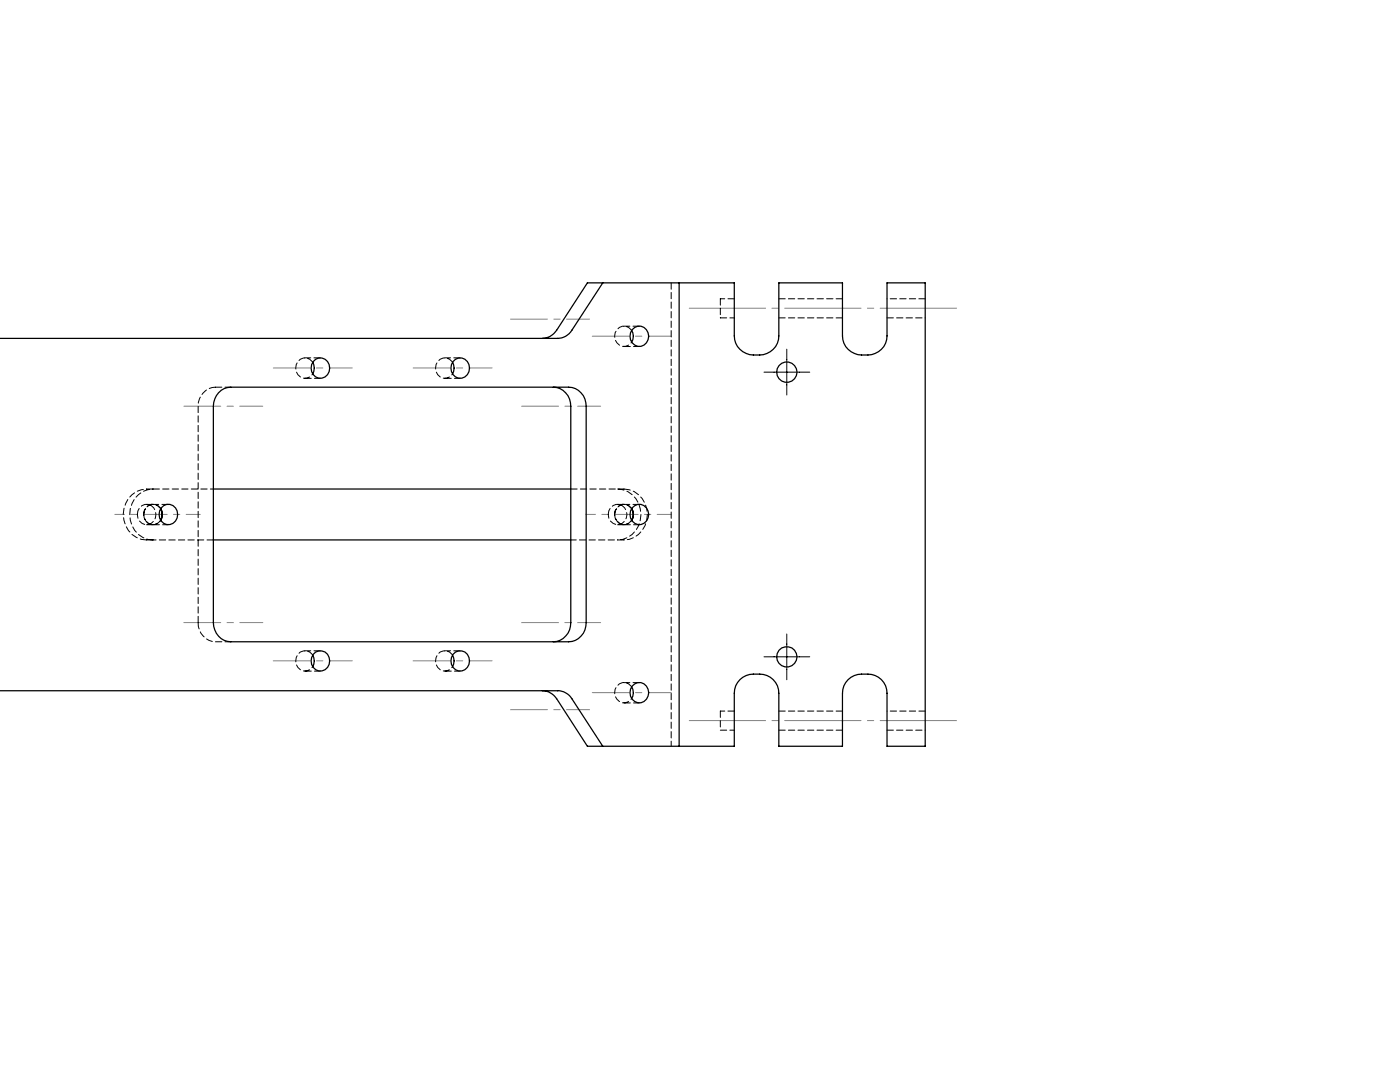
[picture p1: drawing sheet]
<svg xmlns="http://www.w3.org/2000/svg" width="279mm" height="216mm" viewBox="0 0 279 216" stroke-linecap="round" stroke-linejoin="round" font-family="sans-serif">
<path d="M152.5 74.3h9.1M157 69.7v9.1M152.5 131.1h9.1M157 126.5v9.1" fill="none" stroke="#000" stroke-width=".2"/>
<path d="M54.5 73.4h15.8M82.4 73.4h15.8M101.9 63.7h15.8M118.2 67.1h15.8M36.7 81.1h15.8M104.1 81.1h15.8M36.7 124.2h15.8M54.5 131.9h15.8M82.4 131.9h15.8M104.1 124.2h15.8M118.2 138.2h15.8M101.9 141.6h15.8" fill="none" stroke="#808080" stroke-width=".2" stroke-dasharray="15.2 1.3 1.3 1.3" stroke-dashoffset="7.9"/>
<path d="M137.4 61.5h53.6M137.4 143.8h53.6" fill="none" stroke="#808080" stroke-width=".2" stroke-dasharray="15.2 1.3 1.3 1.3" stroke-dashoffset="-.1"/>
<path d="M30.6 102.6h9.4M124.6 102.6h9.4" fill="none" stroke="#808080" stroke-width=".2" stroke-dasharray="15.2 1.3 1.3 1.3" stroke-dashoffset="12.4"/>
<path d="M22.9 102.6h7.7M116.9 102.6h7.7" fill="none" stroke="#808080" stroke-width=".2" stroke-dasharray="15.2 1.3 1.3 1.3" stroke-dashoffset="13.3"/>
<g fill="none" stroke="#000" stroke-width=".25">
<path d="M120.3 56.4l-6.2 9.5a3.3 3.3 0 0 1-2.8 1.6h-111.4M135.5 56.4v92.5M43.6 78.4a3.2 3.2 0 0 1 2.5-1.1h67.4a3.7 3.7 0 0 1 3.5 3.8v43.1a3.7 3.7 0 0 1-3.5 3.9h-67.4a3.7 3.7 0 0 1-3.5-3.9v-43.1a4.2 4.2 0 0 1 1-2.7zM62.4 72.3a2.29 2.29 0 0 1 0 2.3M62.5 72.1a1.89 1.89 0 0 1 2.5-.4 1.89 1.89 0 0 1 .7 2.5 1.84 1.84 0 0 1-2.1 1.3 1.84 1.84 0 0 1-1.5-2.1l.1-.7zM90.3 72.3a2.29 2.29 0 0 1 0 2.3M90.4 72.1a1.89 1.89 0 0 1 2.5-.4 1.89 1.89 0 0 1 .7 2.5 1.84 1.84 0 0 1-2.1 1.3 1.84 1.84 0 0 1-1.5-2.1l.1-.7zM108.2 67.5a3.5 3.5 0 0 0 2.9-1.6l6.1-9.5h29.3v10.6a3.9 3.9 0 0 0 3.9 3.8 4.2 4.2 0 0 0 5-3v-11.4h12.7v10.6a3.9 3.9 0 0 0 3.8 3.8 4.2 4.2 0 0 0 5.1-3v-11.4h7.6v92.5h-7.6v-10.6a3.8 3.8 0 0 0-3.8-3.8 4.3 4.3 0 0 0-4.8 2.3l-.3 1.5v10.6h-12.7v-10.6a3.8 3.8 0 0 0-3.8-3.8 4.3 4.3 0 0 0-4.8 2.3l-.3 1.5v10.6h-29.3l-6.1-9.5a3.5 3.5 0 0 0-2.9-1.6M110.4 77.3a3.7 3.7 0 0 1 3.5 3.8v43.1a3.7 3.7 0 0 1-3.5 3.9M126 65.9a2.1 2.1 0 0 1 0 2.4M126.2 65.8a1.89 1.89 0 0 1 2.4-.4 1.89 1.89 0 0 1 .7 2.4 1.84 1.84 0 0 1-2.1 1.3 1.84 1.84 0 0 1-1.5-2l.1-.7zM42.6 97.6h71.3"/>
<path d="M32.1 101.5a2.29 2.29 0 0 1 0 2.3 2.29 2.29 0 0 0 0-2.3zM32.2 101.4a1.89 1.89 0 0 1 2.4-.4 1.89 1.89 0 0 1 .7 2.4 1.84 1.84 0 0 1-2.1 1.3 1.84 1.84 0 0 1-1.5-2l.2-.7zM42.6 107.7h71.3M126 101.5a2.1 2.1 0 0 1 0 2.3 2.1 2.1 0 0 0 0-2.3zM126.2 101.4a1.89 1.89 0 0 1 2.4-.4 1.89 1.89 0 0 1 .7 2.4 1.84 1.84 0 0 1-2.1 1.3 1.84 1.84 0 0 1-1.5-2l.1-.7zM0 137.8h111.3a3.4 3.4 0 0 1 2.8 1.6l6.2 9.5M62.4 130.7a2.23 2.23 0 0 1 0 2.3M62.5 130.6a1.89 1.89 0 0 1 2.5-.4 1.89 1.89 0 0 1 .7 2.4 1.88 1.88 0 0 1-2.5 1.2 1.88 1.88 0 0 1-1-2.6zM90.3 130.7a2.23 2.23 0 0 1 0 2.3M90.4 130.6a1.89 1.89 0 0 1 2.5-.4 1.89 1.89 0 0 1 .7 2.4 1.88 1.88 0 0 1-2.5 1.2 1.88 1.88 0 0 1-1-2.6zM126 137.1a2.1 2.1 0 0 1 0 2.3M126.2 136.9a1.89 1.89 0 0 1 2.4-.4 1.89 1.89 0 0 1 .7 2.4 1.84 1.84 0 0 1-2.1 1.3 1.84 1.84 0 0 1-1.5-2l.1-.7z"/>
<circle cx="157" cy="74.3" r="2.03"/>
<circle cx="157" cy="131.1" r="2.03"/>
</g>
<g fill="none" stroke="#000" stroke-width=".2" stroke-dasharray="1.3 .6">
<path d="M133.9 56.4v92.5M143.8 59.6v1.9M146.5 59.6h-2.7M168.1 59.6h-12.7M184.6 59.6h-7.6M43 77.3h3.1M43 77.3a3.7 3.7 0 0 0-3.5 3.8M60.9 75.5h3M62.4 72.3a1.84 1.84 0 0 0-2.2-.8 1.84 1.84 0 0 0-1.2 1.9 1.84 1.84 0 0 0 1.2 2 1.84 1.84 0 0 0 2.2-.8M63.9 71.4h-3M88.8 75.5h3M90.3 72.3a1.84 1.84 0 0 0-2.1-.8 1.84 1.84 0 0 0-1.3 1.9 1.84 1.84 0 0 0 1.3 2 1.84 1.84 0 0 0 2.1-.8"/>
<path d="M91.8 71.4h-3M124.5 69.1h3.1M126 65.9a1.84 1.84 0 0 0-2.1-.7 1.84 1.84 0 0 0-1.2 1.9 1.84 1.84 0 0 0 1.2 1.9 1.84 1.84 0 0 0 2.1-.7M127.6 65.1h-3.1M143.8 61.5v1.9M143.8 63.4h2.7M155.4 63.4h12.7M177 63.4h7.6M29.2 97.6h1.4M30.6 97.6h12M39.5 81.1v43.1M113.9 97.6h10.6"/>
<path d="M123.3 97.6a5.2 5.2 0 0 1 4.4 3.5 5.2 5.2 0 0 1-1.5 5.5l-.9 .6-1 .4-1 .1M124.5 97.6a5.2 5.2 0 0 1 4.5 3.5 5.2 5.2 0 0 1-1.6 5.5l-.9 .6-.9 .4-1.1 .1M27.4 102.7a1.9 1.9 0 0 1 2.3-2 1.9 1.9 0 0 1 1.3 2.7 1.84 1.84 0 0 1-2.1 1.3 1.84 1.84 0 0 1-1.5-2M28.7 102.7a1.84 1.84 0 0 1 1.2-2 1.84 1.84 0 0 1 2.2 .8M29.2 107.7h1.4M29.2 107.7a5 5 0 0 1-4.1-7.2 4.7 4.7 0 0 1 4.1-2.9M29.2 104.7h1.4M30.6 107.7a5 5 0 0 1-4.2-7.2 4.7 4.7 0 0 1 4.2-2.9M30.6 100.6h-1.4M30.6 104.7h3M32.1 103.8a1.84 1.84 0 0 1-2.2 .8 1.84 1.84 0 0 1-1.2-1.9M32.1 101.5a1.84 1.84 0 0 0-2.2-.8 1.84 1.84 0 0 0-1.2 2 1.84 1.84 0 0 0 1.2 1.9 1.84 1.84 0 0 0 2.2-.8"/>
<path d="M33.6 100.6h-3M42.6 107.7h-12M121.4 102.7a1.88 1.88 0 0 1 1.9-2.1 1.88 1.88 0 0 1 1.8 2.1 1.88 1.88 0 0 1-1.8 2 1.88 1.88 0 0 1-1.9-2M122.7 102.7a1.84 1.84 0 0 1 1.2-2 1.84 1.84 0 0 1 2.1 .8M123.3 104.7h1.2M124.5 107.7h-10.6M124.5 100.6h-1.2M124.5 104.7h3.1M126 103.8a1.84 1.84 0 0 1-2.1 .8 1.84 1.84 0 0 1-1.2-1.9M126 101.5a1.84 1.84 0 0 0-2.1-.8 1.84 1.84 0 0 0-1.2 2 1.84 1.84 0 0 0 1.2 1.9 1.84 1.84 0 0 0 2.1-.8M127.6 100.6h-3.1M39.5 124.2a3.7 3.7 0 0 0 3.5 3.9"/>
<path d="M43 128.1h3.1M60.9 133.9h3M62.4 130.7a1.88 1.88 0 0 0-2.5-.6 1.88 1.88 0 0 0-.8 2.5 1.8 1.8 0 0 0 1.5 1.3 1.8 1.8 0 0 0 1.8-.9M63.9 129.9h-3M88.8 133.9h3M90.3 130.7a1.88 1.88 0 0 0-2.5-.6 1.88 1.88 0 0 0-.8 2.5 1.8 1.8 0 0 0 1.5 1.3 1.8 1.8 0 0 0 1.8-.9M91.8 129.9h-3M126 137.1a1.84 1.84 0 0 0-2.1-.8 1.84 1.84 0 0 0-1.2 1.9 1.84 1.84 0 0 0 1.2 1.9 1.84 1.84 0 0 0 2.1-.7M127.6 136.2h-3.1M124.5 140.3h3.1M143.8 141.9v3.8M143.8 145.7h2.7"/>
<path d="M146.5 141.9h-2.7M155.4 145.7h12.7M168.1 141.9h-12.7M177 145.7h7.6M184.6 141.9h-7.6"/>
</g>
</svg>
